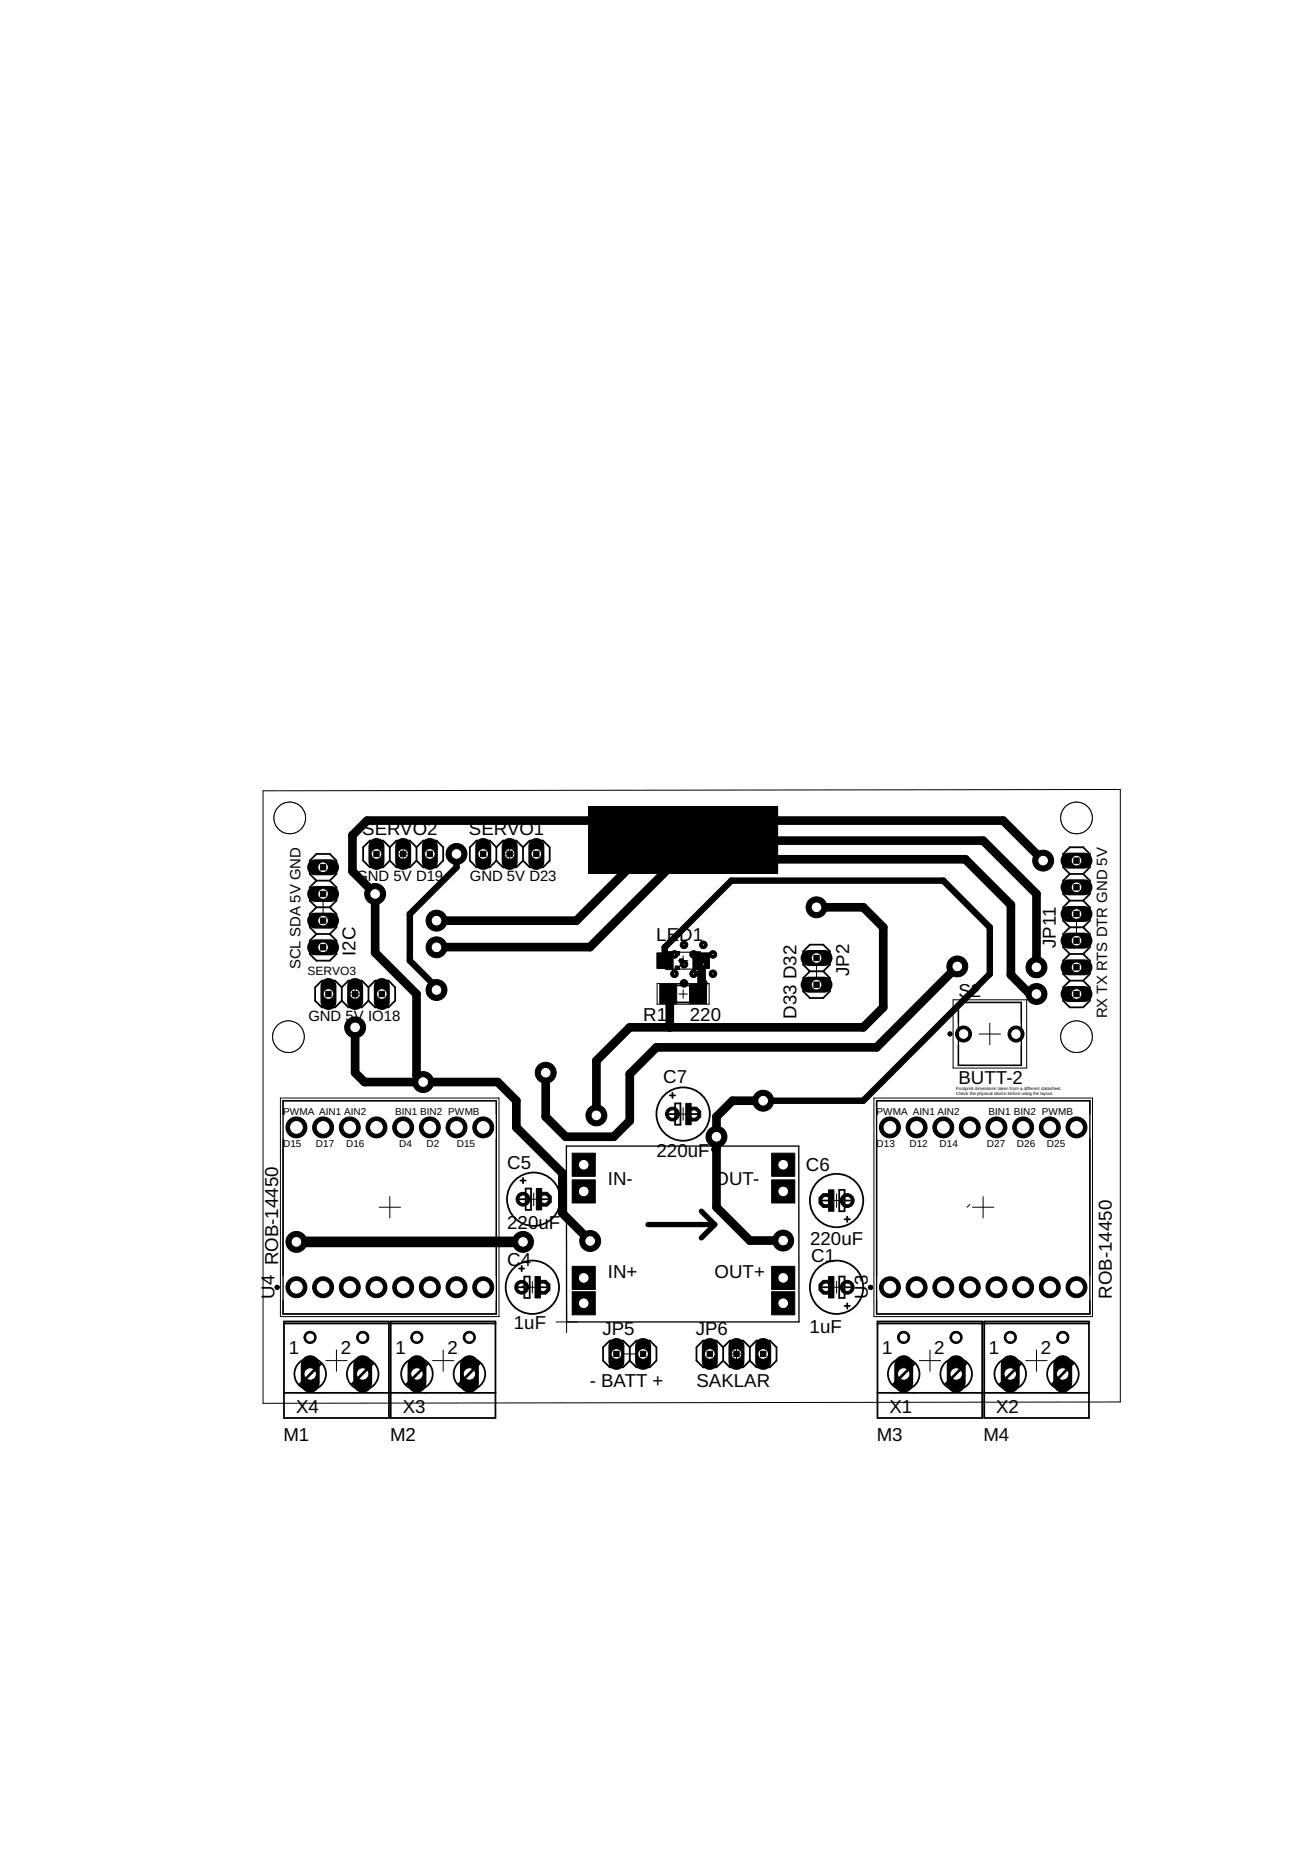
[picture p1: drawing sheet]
<svg xmlns="http://www.w3.org/2000/svg" width="125mm" height="176mm" viewBox="0 0 125 176" stroke-linecap="round" stroke-linejoin="round" font-family="sans-serif">
<defs><g id="words">
<g font-size="1.8">
<text x="34.5" y="79.5">SERVO2</text>
<text x="44.6" y="79.5">SERVO1</text>
<text x="62.5" y="89.6">LED1</text>
<text x="33.9" y="91" transform="rotate(-90 33.9 91)">I2C</text>
<text x="80.8" y="92.9" transform="rotate(-90 80.8 92.9)">JP2</text>
<text x="91.2" y="94.9">S2</text>
<text x="100.5" y="90.2" transform="rotate(-90 100.5 90.2)">JP11</text>
<text x="61.2" y="97.2">R1</text>
<text x="65.7" y="97.2">220</text>
<text x="75.8" y="97" transform="rotate(-90 75.8 97)">D33 D32</text>
<text x="63.1" y="103.1">C7</text>
<text x="91.2" y="103.2">BUTT-2</text>
<text x="48.3" y="111.3">C5</text>
<text x="57.9" y="112.8">IN-</text>
<text x="62.5" y="110.1">220uF</text>
<text x="68" y="112.8">OUT-</text>
<text x="76.7" y="111.5">C6</text>
<text x="48.3" y="117">220uF</text>
<text x="77.1" y="118.5">220uF</text>
<text x="26.1" y="123.6" transform="rotate(-90 26.1 123.6)">U4 ROB-14450</text>
<text x="48.3" y="120.5">C4</text>
<text x="57.9" y="121.7">IN+</text>
<text x="68" y="121.7">OUT+</text>
<text x="77.2" y="120.1">C1</text>
<text x="82.6" y="123.6" transform="rotate(-90 82.6 123.6)">U3</text>
<text x="105.8" y="123.6" transform="rotate(-90 105.8 123.6)">ROB-14450</text>
<text x="27.5" y="128.9">1</text>
<text x="32.4" y="128.9">2</text>
<text x="37.6" y="128.9">1</text>
<text x="42.6" y="128.9">2</text>
<text x="48.9" y="126.5">1uF</text>
<text x="57.3" y="127.1">JP5</text>
<text x="66.2" y="127.1">JP6</text>
<text x="77.1" y="126.9">1uF</text>
<text x="84" y="128.9">1</text>
<text x="88.9" y="128.9">2</text>
<text x="94.1" y="128.9">1</text>
<text x="99.1" y="128.9">2</text>
<text x="27" y="137.2">M1</text>
<text x="28.2" y="134.5">X4</text>
<text x="37.1" y="137.2">M2</text>
<text x="38.3" y="134.5">X3</text>
<text x="56.1" y="132.1">- BATT +</text>
<text x="66.3" y="132.1">SAKLAR</text>
<text x="83.5" y="137.2">M3</text>
<text x="84.7" y="134.5">X1</text>
<text x="93.6" y="137.2">M4</text>
<text x="94.8" y="134.5">X2</text>
</g>
<g font-size="1.4">
<text x="33.9" y="83.8">GND 5V D19</text>
<text x="44.7" y="83.8">GND 5V D23</text>
<text x="28.6" y="92.3" transform="rotate(-90 28.6 92.3)">SCL SDA 5V GND</text>
<text x="29.4" y="97.2">GND 5V IO18</text>
<text x="105.4" y="96.9" transform="rotate(-90 105.4 96.9)">RX TX RTS DTR GND 5V</text>
</g>
<text font-size="1.1" x="29.3" y="92.8">SERVO3</text>
<g font-size="1">
<text x="26.9" y="106.1">PWMA AIN1 AIN2</text>
<text x="37.6" y="106.1">BIN1 BIN2 PWMB</text>
<text x="83.4" y="106.1">PWMA AIN1 AIN2</text>
<text x="94.1" y="106.1">BIN1 BIN2 PWMB</text>
<text x="26.9" y="109.2">D15</text>
<text x="30.1" y="109.2">D17</text>
<text x="32.9" y="109.2">D16</text>
<text x="38" y="109.2">D4</text>
<text x="40.6" y="109.2">D2</text>
<text x="43.5" y="109.2">D15</text>
<text x="83.4" y="109.2">D13</text>
<text x="86.6" y="109.2">D12</text>
<text x="89.4" y="109.2">D14</text>
<text x="93.9" y="109.2">D27</text>
<text x="96.8" y="109.2">D26</text>
<text x="99.6" y="109.2">D25</text>
</g>
<g font-size=".4">
<text x="91" y="103.8">Footprint dimensions taken from a different datasheet.</text>
<text x="91" y="104.2">Check the physical device before using the layout.</text>
</g>
</g></defs>
<g fill="#000" stroke="#000" stroke-width=".1">
<path d="M62.5 90.7h1.5v1.5h-1.5zM62.8 93.7h1.6v1.8h-1.6zM65.6 93.7h1.6v1.8h-1.6zM66 90.7h1.5v1.5h-1.5z"/>
<circle cx="78.6" cy="122.6" r=".71"/>
</g>
<path d="M33.8 97.8v4.3l.9 .9h12.7l1.7 1.8v2.5l4.4 4.4v3.8l2.7 2.7M41.6 87.7h13.3l7.6-7.7h31.1l5.1 5.1v7M41.6 90.2h14.6l8.3-8.4h27.4l4.3 4.3v6.7l1.8 1.8h.7M41.6 90.2h.1M63.6 94.6l.2 .2v3M66.8 91.5v2.8l-.4 .3M77.7 86.4h4.5l1.9 1.9v7.6l-1.9 1.9h-22.3l-3.1 3.2v5.2M91.1 92l-7.7 7.7h-20.9l-2.6 2.6v4.4l-1.5 1.5h-4.6l-1.9-1.9v-4.2M99.3 81.9l-3.8-3.8h-60.6l-1.4 1.4v3.5l2.2 2.1v5.6l3.9 3.9v7.8l.7 .6M72.6 104.8h-2.9l-1.5 1.5v8.6l3.2 3.2h3.1" fill="none" stroke="#000" stroke-width=".83"/>
<path d="M43.5 81.3v1.3l-4.5 4.4v4.5l2.6 2.5v.3M63.3 91.5v-1.3l6.3-6.4h20.2l4.4 4.5v4.4l-12 12.1h-9.6M68.2 109.2l-.2 .2" fill="none" stroke="#000" stroke-width=".61"/>
<path d="M28.2 118.2h21.6" fill="none" stroke="#000" stroke-width="1"/>
<circle cx="78.6" cy="122.6" r=".4" fill="#fff" stroke="#000" stroke-width=".1"/>
<circle cx="80.6" cy="122.6" r=".66" fill="#000" stroke="#000" stroke-width=".1"/>
<circle cx="80.6" cy="122.6" r=".4" fill="#fff" stroke="#000" stroke-width=".1"/>
<circle cx="51.7" cy="122.6" r=".71" fill="#000" stroke="#000" stroke-width=".1"/>
<circle cx="51.7" cy="122.6" r=".4" fill="#fff" stroke="#000" stroke-width=".1"/>
<circle cx="49.7" cy="122.6" r=".66" fill="#000" stroke="#000" stroke-width=".1"/>
<circle cx="49.7" cy="122.6" r=".4" fill="#fff" stroke="#000" stroke-width=".1"/>
<circle cx="51.8" cy="114.2" r=".71" fill="#000" stroke="#000" stroke-width=".1"/>
<circle cx="51.8" cy="114.2" r=".4" fill="#fff" stroke="#000" stroke-width=".1"/>
<circle cx="49.8" cy="114.2" r=".66" fill="#000" stroke="#000" stroke-width=".1"/>
<circle cx="49.8" cy="114.2" r=".4" fill="#fff" stroke="#000" stroke-width=".1"/>
<circle cx="78.6" cy="114.3" r=".71" fill="#000" stroke="#000" stroke-width=".1"/>
<circle cx="78.6" cy="114.3" r=".4" fill="#fff" stroke="#000" stroke-width=".1"/>
<circle cx="80.6" cy="114.3" r=".66" fill="#000" stroke="#000" stroke-width=".1"/>
<circle cx="80.6" cy="114.3" r=".4" fill="#fff" stroke="#000" stroke-width=".1"/>
<circle cx="66" cy="106.1" r=".71" fill="#000" stroke="#000" stroke-width=".1"/>
<circle cx="66" cy="106.1" r=".4" fill="#fff" stroke="#000" stroke-width=".1"/>
<circle cx="64" cy="106.1" r=".66" fill="#000" stroke="#000" stroke-width=".1"/>
<circle cx="64" cy="106.1" r=".4" fill="#fff" stroke="#000" stroke-width=".1"/>
<path d="M58.7 128.1v1.6" fill="none" stroke="#000" stroke-width="1.5"/>
<circle cx="58.7" cy="128.9" r=".51" fill="#fff" stroke="#000" stroke-width=".1"/>
<path d="M61.2 128.1v1.6" fill="none" stroke="#000" stroke-width="1.5"/>
<circle cx="61.2" cy="128.9" r=".51" fill="#fff" stroke="#000" stroke-width=".1"/>
<path d="M67.6 128.1v1.6" fill="none" stroke="#000" stroke-width="1.5"/>
<circle cx="67.6" cy="128.9" r=".51" fill="#fff" stroke="#000" stroke-width=".1"/>
<path d="M70.1 128.1v1.6" fill="none" stroke="#000" stroke-width="1.5"/>
<circle cx="70.1" cy="128.9" r=".51" fill="#fff" stroke="#000" stroke-width=".1"/>
<path d="M72.6 128.1v1.6" fill="none" stroke="#000" stroke-width="1.5"/>
<circle cx="72.6" cy="128.9" r=".51" fill="#fff" stroke="#000" stroke-width=".1"/>
<path d="M54.5 123h2.2v2.2h-2.2z" fill="#000" stroke="#000" stroke-width=".1"/>
<circle cx="55.6" cy="124.1" r=".51" fill="#fff" stroke="#000" stroke-width=".1"/>
<path d="M54.5 120.6h2.2v2.2h-2.2z" fill="#000" stroke="#000" stroke-width=".1"/>
<circle cx="55.6" cy="121.7" r=".51" fill="#fff" stroke="#000" stroke-width=".1"/>
<path d="M54.5 109.8h2.2v2.2h-2.2z" fill="#000" stroke="#000" stroke-width=".1"/>
<circle cx="55.6" cy="110.9" r=".51" fill="#fff" stroke="#000" stroke-width=".1"/>
<path d="M54.5 112.3h2.2v2.2h-2.2z" fill="#000" stroke="#000" stroke-width=".1"/>
<circle cx="55.6" cy="113.4" r=".51" fill="#fff" stroke="#000" stroke-width=".1"/>
<path d="M73.4 109.8h2.2v2.2h-2.2z" fill="#000" stroke="#000" stroke-width=".1"/>
<circle cx="74.5" cy="110.9" r=".51" fill="#fff" stroke="#000" stroke-width=".1"/>
<path d="M73.4 112.3h2.2v2.2h-2.2z" fill="#000" stroke="#000" stroke-width=".1"/>
<circle cx="74.5" cy="113.4" r=".51" fill="#fff" stroke="#000" stroke-width=".1"/>
<path d="M73.4 123h2.2v2.2h-2.2z" fill="#000" stroke="#000" stroke-width=".1"/>
<circle cx="74.5" cy="124.1" r=".51" fill="#fff" stroke="#000" stroke-width=".1"/>
<path d="M73.4 120.6h2.2v2.2h-2.2z" fill="#000" stroke="#000" stroke-width=".1"/>
<circle cx="74.5" cy="121.7" r=".51" fill="#fff" stroke="#000" stroke-width=".1"/>
<circle cx="67" cy="90" r=".36" fill="#000" stroke="#000" stroke-width=".1"/>
<circle cx="67" cy="90" r=".11" fill="#fff" stroke="#000" stroke-width=".1"/>
<circle cx="65.1" cy="90" r=".36" fill="#000" stroke="#000" stroke-width=".1"/>
<circle cx="65.1" cy="90" r=".11" fill="#fff" stroke="#000" stroke-width=".1"/>
<circle cx="67.9" cy="90.9" r=".36" fill="#000" stroke="#000" stroke-width=".1"/>
<circle cx="67.9" cy="90.9" r=".11" fill="#fff" stroke="#000" stroke-width=".1"/>
<circle cx="66" cy="90.9" r=".36" fill="#000" stroke="#000" stroke-width=".1"/>
<circle cx="66" cy="90.9" r=".11" fill="#fff" stroke="#000" stroke-width=".1"/>
<circle cx="64.2" cy="90.9" r=".36" fill="#000" stroke="#000" stroke-width=".1"/>
<circle cx="64.2" cy="90.9" r=".11" fill="#fff" stroke="#000" stroke-width=".1"/>
<circle cx="67" cy="91.8" r=".36" fill="#000" stroke="#000" stroke-width=".1"/>
<circle cx="67" cy="91.8" r=".11" fill="#fff" stroke="#000" stroke-width=".1"/>
<circle cx="65.1" cy="91.8" r=".36" fill="#000" stroke="#000" stroke-width=".1"/>
<circle cx="65.1" cy="91.8" r=".11" fill="#fff" stroke="#000" stroke-width=".1"/>
<circle cx="67.9" cy="92.7" r=".36" fill="#000" stroke="#000" stroke-width=".1"/>
<circle cx="67.9" cy="92.7" r=".11" fill="#fff" stroke="#000" stroke-width=".1"/>
<circle cx="66" cy="92.7" r=".36" fill="#000" stroke="#000" stroke-width=".1"/>
<circle cx="66" cy="92.7" r=".11" fill="#fff" stroke="#000" stroke-width=".1"/>
<circle cx="64.2" cy="92.7" r=".36" fill="#000" stroke="#000" stroke-width=".1"/>
<circle cx="64.2" cy="92.7" r=".11" fill="#fff" stroke="#000" stroke-width=".1"/>
<circle cx="67" cy="93.6" r=".36" fill="#000" stroke="#000" stroke-width=".1"/>
<circle cx="67" cy="93.6" r=".11" fill="#fff" stroke="#000" stroke-width=".1"/>
<circle cx="65.1" cy="93.6" r=".36" fill="#000" stroke="#000" stroke-width=".1"/>
<circle cx="65.1" cy="93.6" r=".11" fill="#fff" stroke="#000" stroke-width=".1"/>
<path d="M30 82.6h1.5" fill="none" stroke="#000" stroke-width="1.5"/>
<circle cx="30.8" cy="82.6" r=".51" fill="#fff" stroke="#000" stroke-width=".1"/>
<path d="M30 85.1h1.5" fill="none" stroke="#000" stroke-width="1.5"/>
<circle cx="30.8" cy="85.1" r=".51" fill="#fff" stroke="#000" stroke-width=".1"/>
<path d="M30 87.7h1.5" fill="none" stroke="#000" stroke-width="1.5"/>
<circle cx="30.8" cy="87.7" r=".51" fill="#fff" stroke="#000" stroke-width=".1"/>
<path d="M30 90.2h1.5" fill="none" stroke="#000" stroke-width="1.5"/>
<circle cx="30.8" cy="90.2" r=".51" fill="#fff" stroke="#000" stroke-width=".1"/>
<path d="M46 80.5v1.6" fill="none" stroke="#000" stroke-width="1.5"/>
<circle cx="46" cy="81.3" r=".51" fill="#fff" stroke="#000" stroke-width=".1"/>
<path d="M48.5 80.5v1.6" fill="none" stroke="#000" stroke-width="1.5"/>
<circle cx="48.5" cy="81.3" r=".51" fill="#fff" stroke="#000" stroke-width=".1"/>
<path d="M51.1 80.5v1.6" fill="none" stroke="#000" stroke-width="1.5"/>
<circle cx="51.1" cy="81.3" r=".51" fill="#fff" stroke="#000" stroke-width=".1"/>
<path d="M35.8 80.5v1.6" fill="none" stroke="#000" stroke-width="1.5"/>
<circle cx="35.8" cy="81.3" r=".51" fill="#fff" stroke="#000" stroke-width=".1"/>
<path d="M38.4 80.5v1.6" fill="none" stroke="#000" stroke-width="1.5"/>
<circle cx="38.4" cy="81.3" r=".51" fill="#fff" stroke="#000" stroke-width=".1"/>
<path d="M40.9 80.5v1.6" fill="none" stroke="#000" stroke-width="1.5"/>
<circle cx="40.9" cy="81.3" r=".51" fill="#fff" stroke="#000" stroke-width=".1"/>
<path d="M101.7 81.9h1.5" fill="none" stroke="#000" stroke-width="1.5"/>
<circle cx="102.5" cy="81.9" r=".51" fill="#fff" stroke="#000" stroke-width=".1"/>
<path d="M101.7 84.5h1.5" fill="none" stroke="#000" stroke-width="1.5"/>
<circle cx="102.5" cy="84.5" r=".51" fill="#fff" stroke="#000" stroke-width=".1"/>
<path d="M101.7 87h1.5" fill="none" stroke="#000" stroke-width="1.5"/>
<circle cx="102.5" cy="87" r=".51" fill="#fff" stroke="#000" stroke-width=".1"/>
<path d="M101.7 89.6h1.5" fill="none" stroke="#000" stroke-width="1.5"/>
<circle cx="102.5" cy="89.6" r=".51" fill="#fff" stroke="#000" stroke-width=".1"/>
<path d="M101.7 92.1h1.5" fill="none" stroke="#000" stroke-width="1.5"/>
<circle cx="102.5" cy="92.1" r=".51" fill="#fff" stroke="#000" stroke-width=".1"/>
<path d="M101.7 94.6h1.5" fill="none" stroke="#000" stroke-width="1.5"/>
<circle cx="102.5" cy="94.6" r=".51" fill="#fff" stroke="#000" stroke-width=".1"/>
<circle cx="91.7" cy="98.4" r=".76" fill="#000" stroke="#000" stroke-width=".1"/>
<circle cx="91.7" cy="98.4" r=".51" fill="#fff" stroke="#000" stroke-width=".1"/>
<circle cx="96.7" cy="98.4" r=".76" fill="#000" stroke="#000" stroke-width=".1"/>
<circle cx="96.7" cy="98.4" r=".51" fill="#fff" stroke="#000" stroke-width=".1"/>
<circle cx="102.5" cy="122.6" r=".99" fill="#000" stroke="#000" stroke-width=".1"/>
<circle cx="102.5" cy="122.6" r=".66" fill="#fff" stroke="#000" stroke-width=".1"/>
<circle cx="99.9" cy="122.6" r=".99" fill="#000" stroke="#000" stroke-width=".1"/>
<circle cx="99.9" cy="122.6" r=".66" fill="#fff" stroke="#000" stroke-width=".1"/>
<circle cx="97.4" cy="122.6" r=".99" fill="#000" stroke="#000" stroke-width=".1"/>
<circle cx="97.4" cy="122.6" r=".66" fill="#fff" stroke="#000" stroke-width=".1"/>
<circle cx="94.8" cy="122.6" r=".99" fill="#000" stroke="#000" stroke-width=".1"/>
<circle cx="94.8" cy="122.6" r=".66" fill="#fff" stroke="#000" stroke-width=".1"/>
<circle cx="92.3" cy="122.6" r=".99" fill="#000" stroke="#000" stroke-width=".1"/>
<circle cx="92.3" cy="122.6" r=".66" fill="#fff" stroke="#000" stroke-width=".1"/>
<circle cx="89.8" cy="122.6" r=".99" fill="#000" stroke="#000" stroke-width=".1"/>
<circle cx="89.8" cy="122.6" r=".66" fill="#fff" stroke="#000" stroke-width=".1"/>
<circle cx="87.2" cy="122.6" r=".99" fill="#000" stroke="#000" stroke-width=".1"/>
<circle cx="87.2" cy="122.6" r=".66" fill="#fff" stroke="#000" stroke-width=".1"/>
<circle cx="84.7" cy="122.6" r=".99" fill="#000" stroke="#000" stroke-width=".1"/>
<circle cx="84.7" cy="122.6" r=".66" fill="#fff" stroke="#000" stroke-width=".1"/>
<circle cx="84.7" cy="107.3" r=".99" fill="#000" stroke="#000" stroke-width=".1"/>
<circle cx="84.7" cy="107.3" r=".66" fill="#fff" stroke="#000" stroke-width=".1"/>
<circle cx="87.2" cy="107.3" r=".99" fill="#000" stroke="#000" stroke-width=".1"/>
<circle cx="87.2" cy="107.3" r=".66" fill="#fff" stroke="#000" stroke-width=".1"/>
<circle cx="89.8" cy="107.3" r=".99" fill="#000" stroke="#000" stroke-width=".1"/>
<circle cx="89.8" cy="107.3" r=".66" fill="#fff" stroke="#000" stroke-width=".1"/>
<circle cx="92.3" cy="107.3" r=".99" fill="#000" stroke="#000" stroke-width=".1"/>
<circle cx="92.3" cy="107.3" r=".66" fill="#fff" stroke="#000" stroke-width=".1"/>
<circle cx="94.8" cy="107.3" r=".99" fill="#000" stroke="#000" stroke-width=".1"/>
<circle cx="94.8" cy="107.3" r=".66" fill="#fff" stroke="#000" stroke-width=".1"/>
<circle cx="97.4" cy="107.3" r=".99" fill="#000" stroke="#000" stroke-width=".1"/>
<circle cx="97.4" cy="107.3" r=".66" fill="#fff" stroke="#000" stroke-width=".1"/>
<circle cx="99.9" cy="107.3" r=".99" fill="#000" stroke="#000" stroke-width=".1"/>
<circle cx="99.9" cy="107.3" r=".66" fill="#fff" stroke="#000" stroke-width=".1"/>
<circle cx="102.5" cy="107.3" r=".99" fill="#000" stroke="#000" stroke-width=".1"/>
<circle cx="102.5" cy="107.3" r=".66" fill="#fff" stroke="#000" stroke-width=".1"/>
<circle cx="46" cy="122.6" r=".99" fill="#000" stroke="#000" stroke-width=".1"/>
<circle cx="46" cy="122.6" r=".66" fill="#fff" stroke="#000" stroke-width=".1"/>
<circle cx="43.5" cy="122.6" r=".99" fill="#000" stroke="#000" stroke-width=".1"/>
<circle cx="43.5" cy="122.6" r=".66" fill="#fff" stroke="#000" stroke-width=".1"/>
<circle cx="40.9" cy="122.6" r=".99" fill="#000" stroke="#000" stroke-width=".1"/>
<circle cx="40.9" cy="122.6" r=".66" fill="#fff" stroke="#000" stroke-width=".1"/>
<circle cx="38.4" cy="122.6" r=".99" fill="#000" stroke="#000" stroke-width=".1"/>
<circle cx="38.4" cy="122.6" r=".66" fill="#fff" stroke="#000" stroke-width=".1"/>
<circle cx="35.8" cy="122.6" r=".99" fill="#000" stroke="#000" stroke-width=".1"/>
<circle cx="35.8" cy="122.6" r=".66" fill="#fff" stroke="#000" stroke-width=".1"/>
<circle cx="33.3" cy="122.6" r=".99" fill="#000" stroke="#000" stroke-width=".1"/>
<circle cx="33.3" cy="122.6" r=".66" fill="#fff" stroke="#000" stroke-width=".1"/>
<circle cx="30.8" cy="122.6" r=".99" fill="#000" stroke="#000" stroke-width=".1"/>
<circle cx="30.8" cy="122.6" r=".66" fill="#fff" stroke="#000" stroke-width=".1"/>
<circle cx="28.2" cy="122.6" r=".99" fill="#000" stroke="#000" stroke-width=".1"/>
<circle cx="28.2" cy="122.6" r=".66" fill="#fff" stroke="#000" stroke-width=".1"/>
<circle cx="28.2" cy="107.3" r=".99" fill="#000" stroke="#000" stroke-width=".1"/>
<circle cx="28.2" cy="107.3" r=".66" fill="#fff" stroke="#000" stroke-width=".1"/>
<circle cx="30.8" cy="107.3" r=".99" fill="#000" stroke="#000" stroke-width=".1"/>
<circle cx="30.8" cy="107.3" r=".66" fill="#fff" stroke="#000" stroke-width=".1"/>
<circle cx="33.3" cy="107.3" r=".99" fill="#000" stroke="#000" stroke-width=".1"/>
<circle cx="33.3" cy="107.3" r=".66" fill="#fff" stroke="#000" stroke-width=".1"/>
<circle cx="35.8" cy="107.3" r=".99" fill="#000" stroke="#000" stroke-width=".1"/>
<circle cx="35.8" cy="107.3" r=".66" fill="#fff" stroke="#000" stroke-width=".1"/>
<circle cx="38.4" cy="107.3" r=".99" fill="#000" stroke="#000" stroke-width=".1"/>
<circle cx="38.4" cy="107.3" r=".66" fill="#fff" stroke="#000" stroke-width=".1"/>
<circle cx="40.9" cy="107.3" r=".99" fill="#000" stroke="#000" stroke-width=".1"/>
<circle cx="40.9" cy="107.3" r=".66" fill="#fff" stroke="#000" stroke-width=".1"/>
<circle cx="43.5" cy="107.3" r=".99" fill="#000" stroke="#000" stroke-width=".1"/>
<circle cx="43.5" cy="107.3" r=".66" fill="#fff" stroke="#000" stroke-width=".1"/>
<circle cx="46" cy="107.3" r=".99" fill="#000" stroke="#000" stroke-width=".1"/>
<circle cx="46" cy="107.3" r=".66" fill="#fff" stroke="#000" stroke-width=".1"/>
<path d="M86 129.9v1.8" fill="none" stroke="#000" stroke-width="1.8"/>
<circle cx="86" cy="130.8" r=".59" fill="#fff" stroke="#000" stroke-width=".1"/>
<path d="M91 129.9v1.8" fill="none" stroke="#000" stroke-width="1.8"/>
<circle cx="91" cy="130.8" r=".59" fill="#fff" stroke="#000" stroke-width=".1"/>
<path d="M96.2 129.9v1.8" fill="none" stroke="#000" stroke-width="1.8"/>
<circle cx="96.2" cy="130.8" r=".59" fill="#fff" stroke="#000" stroke-width=".1"/>
<path d="M101.2 129.9v1.8" fill="none" stroke="#000" stroke-width="1.8"/>
<circle cx="101.2" cy="130.8" r=".59" fill="#fff" stroke="#000" stroke-width=".1"/>
<path d="M39.7 129.9v1.8" fill="none" stroke="#000" stroke-width="1.8"/>
<circle cx="39.7" cy="130.8" r=".59" fill="#fff" stroke="#000" stroke-width=".1"/>
<path d="M44.7 129.9v1.8" fill="none" stroke="#000" stroke-width="1.8"/>
<circle cx="44.7" cy="130.8" r=".59" fill="#fff" stroke="#000" stroke-width=".1"/>
<path d="M29.5 129.9v1.8" fill="none" stroke="#000" stroke-width="1.8"/>
<circle cx="29.5" cy="130.8" r=".59" fill="#fff" stroke="#000" stroke-width=".1"/>
<path d="M34.5 129.9v1.8" fill="none" stroke="#000" stroke-width="1.8"/>
<circle cx="34.5" cy="130.8" r=".59" fill="#fff" stroke="#000" stroke-width=".1"/>
<path d="M31.3 93.9v1.5" fill="none" stroke="#000" stroke-width="1.5"/>
<circle cx="31.3" cy="94.6" r=".51" fill="#fff" stroke="#000" stroke-width=".1"/>
<path d="M33.8 93.9v1.5" fill="none" stroke="#000" stroke-width="1.5"/>
<circle cx="33.8" cy="94.6" r=".51" fill="#fff" stroke="#000" stroke-width=".1"/>
<path d="M36.3 93.9v1.5" fill="none" stroke="#000" stroke-width="1.5"/>
<circle cx="36.3" cy="94.6" r=".51" fill="#fff" stroke="#000" stroke-width=".1"/>
<path d="M77 91.2h1.5" fill="none" stroke="#000" stroke-width="1.5"/>
<circle cx="77.7" cy="91.2" r=".51" fill="#fff" stroke="#000" stroke-width=".1"/>
<path d="M77 93.7h1.5" fill="none" stroke="#000" stroke-width="1.5"/>
<circle cx="77.7" cy="93.7" r=".51" fill="#fff" stroke="#000" stroke-width=".1"/>
<circle cx="68.2" cy="108.2" r=".99" fill="#000" stroke="#000" stroke-width=".1"/>
<circle cx="68.2" cy="108.2" r=".51" fill="#fff" stroke="#000" stroke-width=".1"/>
<circle cx="72.6" cy="104.8" r=".99" fill="#000" stroke="#000" stroke-width=".1"/>
<circle cx="72.6" cy="104.8" r=".51" fill="#fff" stroke="#000" stroke-width=".1"/>
<circle cx="74.5" cy="118.1" r=".99" fill="#000" stroke="#000" stroke-width=".1"/>
<circle cx="74.5" cy="118.1" r=".51" fill="#fff" stroke="#000" stroke-width=".1"/>
<circle cx="56.2" cy="118.2" r=".99" fill="#000" stroke="#000" stroke-width=".1"/>
<circle cx="56.2" cy="118.2" r=".51" fill="#fff" stroke="#000" stroke-width=".1"/>
<circle cx="40.3" cy="103" r=".99" fill="#000" stroke="#000" stroke-width=".1"/>
<circle cx="40.3" cy="103" r=".51" fill="#fff" stroke="#000" stroke-width=".1"/>
<circle cx="35.7" cy="85.1" r=".99" fill="#000" stroke="#000" stroke-width=".1"/>
<circle cx="35.7" cy="85.1" r=".51" fill="#fff" stroke="#000" stroke-width=".1"/>
<circle cx="99.3" cy="81.9" r=".99" fill="#000" stroke="#000" stroke-width=".1"/>
<circle cx="99.3" cy="81.9" r=".51" fill="#fff" stroke="#000" stroke-width=".1"/>
<circle cx="33.8" cy="97.8" r=".99" fill="#000" stroke="#000" stroke-width=".1"/>
<circle cx="33.8" cy="97.8" r=".51" fill="#fff" stroke="#000" stroke-width=".1"/>
<circle cx="28.2" cy="118.2" r=".99" fill="#000" stroke="#000" stroke-width=".1"/>
<circle cx="28.2" cy="118.2" r=".51" fill="#fff" stroke="#000" stroke-width=".1"/>
<circle cx="49.8" cy="118.2" r=".99" fill="#000" stroke="#000" stroke-width=".1"/>
<circle cx="49.8" cy="118.2" r=".51" fill="#fff" stroke="#000" stroke-width=".1"/>
<circle cx="56.8" cy="106.2" r=".99" fill="#000" stroke="#000" stroke-width=".1"/>
<circle cx="56.8" cy="106.2" r=".51" fill="#fff" stroke="#000" stroke-width=".1"/>
<circle cx="77.7" cy="86.4" r=".99" fill="#000" stroke="#000" stroke-width=".1"/>
<circle cx="77.7" cy="86.4" r=".51" fill="#fff" stroke="#000" stroke-width=".1"/>
<circle cx="51.9" cy="102.1" r=".99" fill="#000" stroke="#000" stroke-width=".1"/>
<circle cx="51.9" cy="102.1" r=".51" fill="#fff" stroke="#000" stroke-width=".1"/>
<circle cx="91.1" cy="92" r=".99" fill="#000" stroke="#000" stroke-width=".1"/>
<circle cx="91.1" cy="92" r=".51" fill="#fff" stroke="#000" stroke-width=".1"/>
<circle cx="98.7" cy="92.1" r=".99" fill="#000" stroke="#000" stroke-width=".1"/>
<circle cx="98.7" cy="92.1" r=".51" fill="#fff" stroke="#000" stroke-width=".1"/>
<circle cx="41.6" cy="87.7" r=".99" fill="#000" stroke="#000" stroke-width=".1"/>
<circle cx="41.6" cy="87.7" r=".51" fill="#fff" stroke="#000" stroke-width=".1"/>
<circle cx="98.7" cy="94.6" r=".99" fill="#000" stroke="#000" stroke-width=".1"/>
<circle cx="98.7" cy="94.6" r=".51" fill="#fff" stroke="#000" stroke-width=".1"/>
<circle cx="41.6" cy="90.2" r=".99" fill="#000" stroke="#000" stroke-width=".1"/>
<circle cx="41.6" cy="90.2" r=".51" fill="#fff" stroke="#000" stroke-width=".1"/>
<circle cx="43.5" cy="81.3" r=".99" fill="#000" stroke="#000" stroke-width=".1"/>
<circle cx="43.5" cy="81.3" r=".51" fill="#fff" stroke="#000" stroke-width=".1"/>
<circle cx="41.6" cy="94.3" r=".99" fill="#000" stroke="#000" stroke-width=".1"/>
<circle cx="41.6" cy="94.3" r=".51" fill="#fff" stroke="#000" stroke-width=".1"/>
<g fill="#000" stroke="#000" stroke-width=".1">
<path d="M56 76.8h18v6.3h-18zM30.5 87.4h.5v.5h-.5zM30.5 84.9h.5v.5h-.5zM30.5 82.3h.5v.5h-.5zM30.5 89.9h.5v.5h-.5zM31 94.4h.5v.5h-.5zM33.5 94.4h.6v.5h-.6zM35.6 81h.5v.6h-.5zM36.1 94.4h.5v.5h-.5zM38.1 81h.5v.6h-.5zM40.7 81h.5v.6h-.5zM45.7 81h.5v.6h-.5z"/>
<path d="M48.3 81h.5v.6h-.5zM50.8 81h.5v.6h-.5zM63.4 93.8h.7v1.7h-.7zM63.4 91.8h.1v.5h-.1zM63.4 90.6h.3v.5h-.3zM63.5 92.1h.3v.2h-.3zM63.6 91.8h.2v.1h-.2zM63.7 91.7h.1v.4h-.1zM63.7 90.6h.1v.6h-.1zM63.8 90.6h.3v1.7h-.3zM64.3 92h.4v.3h-.4zM64.3 90.6h.4v.3h-.4z"/>
<path d="M64.7 91.3h.3v.3h-.3zM66 90.6h.7v1.7h-.7zM66 93.8h.7v1.7h-.7zM77.5 91h.5v.5h-.5zM77.5 93.5h.5v.5h-.5zM102.2 91.8h.5v.6h-.5zM102.2 89.3h.5v.5h-.5zM102.2 86.8h.5v.5h-.5zM102.2 84.2h.5v.5h-.5zM102.2 81.7h.5v.5h-.5zM102.2 94.4h.5v.5h-.5zM51.1 113.2h.5v2h-.5z"/>
<path d="M65.3 105.1h.5v2h-.5zM78.9 113.3h.5v2h-.5zM50.9 121.5h.5v2.1h-.5zM58.4 128.7h.5v.5h-.5zM61 128.7h.5v.5h-.5zM67.3 128.7h.5v.5h-.5zM69.8 128.7h.6v.5h-.6zM72.4 128.7h.5v.5h-.5zM78.9 121.5h.5v2.1h-.5z"/>
</g>
<g fill="none" stroke="#000" stroke-width=".1">
<path d="M25 75.3l81.6-.1v58.3l-81.6 .1zM30 86.4h1.5M30.8 85.6v1.5M33.2 94.6h1.2M33.8 94v1.2M37.7 81.3h1.3M38.4 80.6v1.4M47.9 81.3h1.3M48.5 80.6v1.4M62.5 93.6h5v2h-5zM64.6 91.5h.9M64.6 94.6h.8"/>
<path d="M65 91v.9M65 94.2v.8M77 92.5h1.4M77.7 91.7v1.5M90.7 95.2h7v6.5h-7zM93.2 98.4h2M94.2 97.4v2.1M101.8 88.3h1.4M102.5 87.6v1.4M26.7 104.5h20.8v20.8h-20.8zM36.1 114.9h2M37.1 113.9v2.1"/>
<path d="M50.2 114.2h1.2M50.8 113.6v1.2M64.4 106.1h1.2M65 105.5v1.2M79 114.3h1.3M79.6 113.7v1.3M83.2 104.5h20.8v20.8h-20.8zM92.3 114.7l-.2 .2M92.6 114.9h2M93.6 113.9v2.1M31 129.5h2M32 128.5v2.1"/>
<path d="M41.2 129.5h2M42.2 128.5v2.1M49.8 122.4l-.1 .2M50.1 122.6h1.1M50.7 122v1.1M52.9 125.9h2M53.9 124.8v2.1M59.2 128.9h1.5M59.9 128.2v1.4M69.4 128.9h1.4M70.1 128.2v1.4M79.1 122.6h1.1"/>
<path d="M79.6 122v1.1M87.5 129.5h2M88.5 128.5v2.1M97.6 129.5h2.1M98.7 128.5v2.1"/>
<circle cx="27.6" cy="77.9" r="1.5"/>
</g>
<g fill="none" stroke="#000" stroke-width=".17">
<path d="M30.1 83.8l-.6-.6v-1.3l.6-.6h1.3l.6 .6v1.3l-.6 .6M30.1 88.9l-.6 .7v1.2l.6 .7h1.3l.6-.7v-1.2l-.6-.7M30.1 88.9h1.3M30.1 86.4l-.6 .6v1.3l.6 .6M30.1 83.8l-.6 .7v1.2l.6 .7M30.1 83.8h1.3M30.1 86.4h1.3M31.4 86.4l.6 .6v1.3l-.6 .6M31.4 83.8l.6 .7v1.2l-.6 .7M32.5 94l-.6-.6h-1.3l-.6 .6v1.3l.6 .6h1.3l.6-.6M32.5 94l.7-.6h1.2l.7 .6M32.5 95.3l.7 .6h1.2l.7-.6"/>
<path d="M32.5 94v1.3M35.1 94l.6-.6h1.3l.6 .6v1.3l-.6 .6h-1.3l-.6-.6M35.1 94v1.3M37.1 80.7l-.6-.7h-1.3l-.6 .7v1.2l.6 .7h1.3l.6-.7M37.1 80.7l.6-.7h1.3l.6 .7M37.1 81.9l.6 .7h1.3l.6-.7M37.1 80.7v1.2M39.6 80.7l.7-.7h1.3l.6 .7v1.2l-.6 .7h-1.3l-.7-.7M39.6 80.7v1.2M47.2 80.7l-.6-.7h-1.2l-.7 .7v1.2l.7 .7h1.2l.6-.7M47.2 80.7l.7-.7h1.2l.7 .7M47.2 80.7v1.2"/>
<path d="M47.2 81.9l.7 .7h1.2l.7-.7M49.8 80.7v1.2M49.8 80.7l.6-.7h1.3l.6 .7v1.2l-.6 .7h-1.3l-.6-.7M64.1 95.4h1.9M64.1 93.8h1.9M77.1 92.5l-.6-.7v-1.2l.6-.7h1.3l.6 .7v1.2l-.6 .7M77.1 92.5l-.6 .6v1.3l.6 .6h1.3l.6-.6v-1.3l-.6-.6M77.1 92.5h1.3M101.8 83.2l-.6-.6v-1.3l.6-.6h1.3l.6 .6v1.3l-.6 .6M101.8 93.4l-.6 .6v1.3l.6 .6h1.3l.6-.6v-1.3l-.6-.6M101.8 90.8h1.3M101.8 88.3l-.6 .6v1.3l.6 .6"/>
<path d="M101.8 93.4h1.3M101.8 90.8l-.6 .7v1.2l.6 .7M101.8 83.2l-.6 .6v1.3l.6 .6M101.8 85.7l-.6 .7v1.3l.6 .6M101.8 88.3h1.3M101.8 83.2h1.3M101.8 85.7h1.3M103.1 83.2l.6 .6v1.3l-.6 .6M103.1 85.7l.6 .7v1.3l-.6 .6M103.1 88.3l.6 .6v1.3l-.6 .6M103.1 90.8l.6 .7v1.2l-.6 .7M49.3 114.2h.7"/>
<path d="M49.5 112.4h.5M49.8 112.1v.5M50 113.2h.5v2h-.5zM51.4 114.2h.9M63.5 106.1h.8M63.8 104.3h.5M64 104v.5M64.3 105.1h.5v2h-.5zM65.7 106.1h.8M78.1 114.3h.9M79.9 113.3h.5v2h-.5zM80.4 116.1h.5"/>
<path d="M80.4 114.3h.8M80.6 115.8v.5M27 125.8h10v9.2h-10zM27 132.6h10M27 126h10M37.2 125.8h10v9.2h-10zM37.2 132.6h10M37.2 126h10M49.1 122.6h.8M49.4 120.8h.5M49.7 120.5v.5M49.9 121.5h.5v2.1h-.5z"/>
<path d="M51.3 122.6h.9M59.9 128.3l-.6-.7h-1.3l-.6 .7v1.2l.6 .7h1.3l.6-.7M59.9 128.3l.7-.7h1.2l.7 .7v1.2l-.7 .7h-1.2l-.7-.7M59.9 128.3v1.2M68.8 128.3l-.6-.7h-1.3l-.6 .7v1.2l.6 .7h1.3l.6-.7M68.8 128.3l.7-.7h1.2l.7 .7M68.8 129.5l.7 .7h1.2l.7-.7M68.8 128.3v1.2M71.4 128.3l.6-.7h1.3l.6 .7v1.2l-.6 .7h-1.3l-.6-.7M71.4 128.3v1.2M78.1 122.6h.9M79.9 121.5h.5v2.1h-.5z"/>
<path d="M80.4 124.3h.5M80.4 122.6h.8M80.6 124.1v.5M83.5 125.8h10v9.2h-10zM83.5 132.6h10M83.5 126h10M93.7 125.8h10v9.2h-10zM93.7 132.6h10M93.7 126h10"/>
<circle cx="50.8" cy="114.2" r="2.54"/>
<circle cx="65" cy="106.1" r="2.54"/>
<circle cx="79.6" cy="114.3" r="2.54"/>
<circle cx="29.5" cy="130.8" r="1.5"/>
<circle cx="34.5" cy="130.8" r="1.5"/>
<circle cx="39.7" cy="130.8" r="1.5"/>
<circle cx="44.7" cy="130.8" r="1.5"/>
<circle cx="50.7" cy="122.6" r="2.54"/>
<circle cx="79.6" cy="122.6" r="2.54"/>
<circle cx="86" cy="130.8" r="1.5"/>
<circle cx="91" cy="130.8" r="1.5"/>
<circle cx="96.2" cy="130.8" r="1.5"/>
<circle cx="101.2" cy="130.8" r="1.5"/>
</g>
<path d="M91.2 95.4h6v6h-6zM26.9 104.8h20.3v20.3h-20.3zM53.9 109.1h22.1l.1 16.8h-22.2zM83.4 104.8h20.3v20.3h-20.3z" fill="none" stroke="#000" stroke-width=".13"/>
<path d="M61.7 116.6h6.3M66.8 115.3l1.2 1.3M68 116.6l-1.2 1.3" fill="none" stroke="#000" stroke-width=".51"/>
<g fill="#000" stroke="#000" stroke-width=".1">
<path d="M63.5 91.9h.2v.2h-.2v-.1h.1h-.1z" fill-rule="evenodd"/>
<path d="M90.3 98.3l.1-.1 .2 .1v.3h-.2h-.1z" fill-rule="evenodd"/>
<path d="M90.3 98.3l.1-.1 .2 .1v.3h-.2h-.1z" fill-rule="evenodd"/>
<path d="M26.2 122.4h.2h.1l.1 .2-.1 .1-.1 .1-.2-.1z" fill-rule="evenodd"/>
<path d="M26.2 122.4h.2h.1l.1 .2-.1 .1-.1 .1-.2-.1z" fill-rule="evenodd"/>
<path d="M29.1 126.9a.58 .58 0 0 1 .9 .1 .58 .58 0 0 1-.3 .9 .58 .58 0 0 1-.8-.6h.2a.44 .44 0 0 1 .6-.4 .44 .44 0 0 1 .1 .7 .44 .44 0 0 1-.7-.1v-.2h-.2z" fill-rule="evenodd"/>
<path d="M34.1 126.9a.59 .59 0 0 1 .9 .2 .59 .59 0 0 1-.3 .8 .59 .59 0 0 1-.8-.6h.2a.44 .44 0 0 1 .6-.3 .44 .44 0 0 1 .1 .7 .44 .44 0 0 1-.7-.2v-.2h-.2z" fill-rule="evenodd"/>
<path d="M39.3 126.9a.58 .58 0 0 1 .9 .1 .58 .58 0 0 1-.4 .9 .58 .58 0 0 1-.7-.6h.1a.43 .43 0 0 1 .6-.4 .43 .43 0 0 1 .2 .7 .43 .43 0 0 1-.7-.1l-.1-.2h-.1z" fill-rule="evenodd"/>
<path d="M44.3 126.9a.58 .58 0 0 1 .9 .1 .58 .58 0 0 1-.4 .9 .58 .58 0 0 1-.7-.6h.1a.44 .44 0 0 1 .6-.4 .44 .44 0 0 1 .2 .7 .44 .44 0 0 1-.7-.1l-.1-.2h-.1z" fill-rule="evenodd"/>
<path d="M85.6 126.9a.58 .58 0 0 1 .9 .1 .58 .58 0 0 1-.3 .9 .58 .58 0 0 1-.8-.6h.2a.43 .43 0 0 1 .5-.4 .43 .43 0 0 1 .2 .7 .43 .43 0 0 1-.7-.1v-.2h-.2z" fill-rule="evenodd"/>
<path d="M90.6 126.9a.58 .58 0 0 1 .9 .1 .58 .58 0 0 1-.3 .9 .58 .58 0 0 1-.8-.6h.2a.44 .44 0 0 1 .6-.4 .44 .44 0 0 1 .1 .7 .44 .44 0 0 1-.7-.1v-.2h-.2z" fill-rule="evenodd"/>
<path d="M95.8 126.9a.58 .58 0 0 1 .9 .1 .58 .58 0 0 1-.4 .9 .58 .58 0 0 1-.7-.6h.1a.44 .44 0 0 1 .7-.3 .44 .44 0 0 1 .1 .7 .44 .44 0 0 1-.7-.2l-.1-.2h-.1z" fill-rule="evenodd"/>
<path d="M100.8 126.9a.58 .58 0 0 1 .9 .1 .58 .58 0 0 1-.4 .9 .58 .58 0 0 1-.7-.6h.1a.43 .43 0 0 1 .6-.4 .43 .43 0 0 1 .2 .7 .43 .43 0 0 1-.7-.1l-.1-.2h-.1z" fill-rule="evenodd"/>
<circle cx="82.9" cy="122.6" r=".21"/>
</g>
<path d="M63.4 91.1a.4 .4 0 0 1 .4 .4 .4 .4 0 0 1-.4 .4M64.1 92.3h1.9M64.1 90.7h1.9" fill="none" stroke="#000" stroke-width=".11"/>
<path d="M30.5 129.8l-2 2M35.5 129.8l-2 2M40.7 129.8l-2 2M45.6 129.8l-1.9 2M87 129.8l-2 2M92 129.8l-2 2M97.2 129.8l-2 2M102.1 129.8l-1.9 2" fill="none" stroke="#000" stroke-width=".25"/>
<circle cx="27.6" cy="77.9" r="1.5" fill="#fff" stroke="#000" stroke-width=".1"/>
<circle cx="27.5" cy="98.7" r="1.5" fill="none" stroke="#000" stroke-width=".1"/>
<circle cx="27.5" cy="98.7" r="1.5" fill="#fff" stroke="#000" stroke-width=".1"/>
<circle cx="102.5" cy="98.7" r="1.5" fill="none" stroke="#000" stroke-width=".1"/>
<circle cx="102.5" cy="98.7" r="1.5" fill="#fff" stroke="#000" stroke-width=".1"/>
<circle cx="102.5" cy="77.9" r="1.5" fill="none" stroke="#000" stroke-width=".1"/>
<circle cx="102.5" cy="77.9" r="1.5" fill="#fff" stroke="#000" stroke-width=".1"/>
<use href="#words"/>
</svg>
